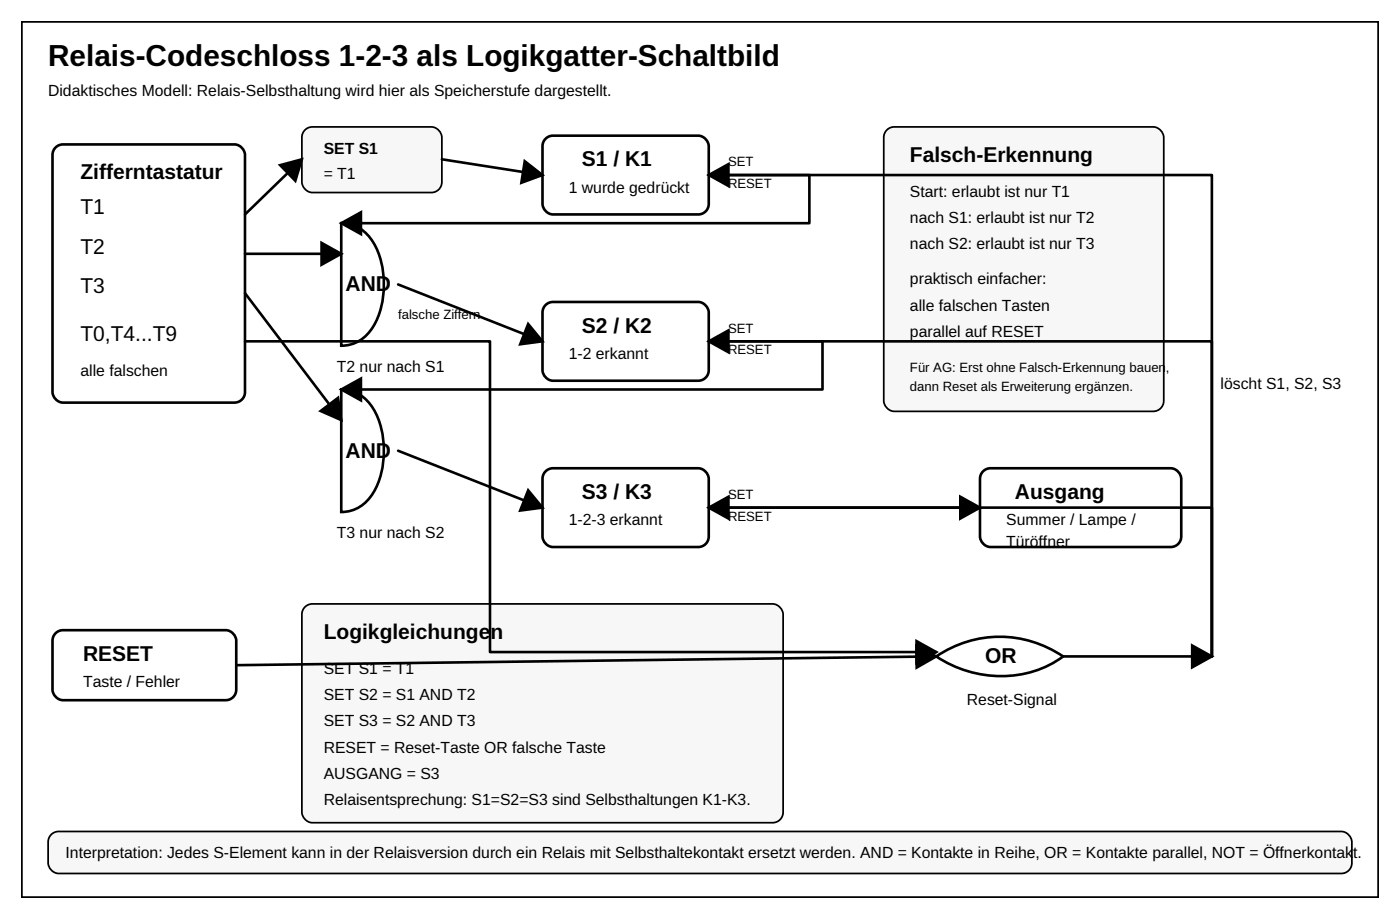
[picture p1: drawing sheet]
<svg xmlns="http://www.w3.org/2000/svg" width="423mm" height="278mm" viewBox="0 0 423 278" stroke-linecap="round" stroke-linejoin="round" font-family="sans-serif">
<defs><g id="words">
<text font-size="9" x="14.6" y="19.8">Relais-Codeschloss 1-2-3 als Logikgatter-Schaltbild</text>
<g font-size="6.3">
<text x="175.9" y="50.3">S1 / K1</text>
<text x="275.2" y="48.9">Falsch-Erkennung</text>
<text x="24.3" y="54.2">Zifferntastatur</text>
<text x="24.3" y="64.8">T1</text>
<text x="24.3" y="76.7">T2</text>
<text x="24.3" y="88.6">T3</text>
<text x="104.5" y="88.1">AND</text>
<text x="175.9" y="100.5">S2 / K2</text>
<text x="24.3" y="103.2">T0,T4...T9</text>
<text x="104.5" y="138.4">AND</text>
<text x="175.9" y="150.8">S3 / K3</text>
<text x="306.9" y="150.8">Ausgang</text>
<text x="97.9" y="193.1">Logikgleichungen</text>
<text x="25.1" y="199.8">RESET</text>
<text x="297.9" y="200.6">OR</text>
</g>
<g font-size="4.8">
<text x="14.6" y="29.1">Didaktisches Modell: Relais-Selbsthaltung wird hier als Speicherstufe dargestellt.</text>
<text x="97.9" y="46.6">SET S1</text>
<text x="292.4" y="45">NOT S1</text>
<text x="97.9" y="54">= T1</text>
<text x="172" y="58.2">1 wurde gedrückt</text>
<text x="275.2" y="59.5">Start: erlaubt ist nur T1</text>
<text x="275.2" y="67.5">nach S1: erlaubt ist nur T2</text>
<text x="275.2" y="75.4">nach S2: erlaubt ist nur T3</text>
<text x="275.2" y="86">praktisch einfacher:</text>
<text x="275.2" y="93.9">alle falschen Tasten</text>
<text x="292.4" y="92.6">NOT S2</text>
<text x="275.2" y="101.9">parallel auf RESET</text>
<text x="24.3" y="113.8">alle falschen</text>
<text x="101.9" y="112.4">T2 nur nach S1</text>
<text x="172" y="108.5">1-2 erkannt</text>
<text x="369.1" y="117.7">löscht S1, S2, S3</text>
<text x="172" y="158.8">1-2-3 erkannt</text>
<text x="304.3" y="158.8">Summer / Lampe /</text>
<text x="101.9" y="162.7">T3 nur nach S2</text>
<text x="304.3" y="165.4">Türöffner</text>
<text x="97.9" y="203.7">SET S1 = T1</text>
<text x="25.1" y="207.7">Taste / Fehler</text>
<text x="97.9" y="211.7">SET S2 = S1 AND T2</text>
<text x="292.4" y="213">Reset-Signal</text>
<text x="97.9" y="219.6">SET S3 = S2 AND T3</text>
<text x="97.9" y="227.5">RESET = Reset-Taste OR falsche Taste</text>
<text x="97.9" y="235.5">AUSGANG = S3</text>
<text x="97.9" y="243.4">Relaisentsprechung: S1=S2=S3 sind Selbsthaltungen K1-K3.</text>
<text x="19.8" y="259.3">Interpretation: Jedes S-Element kann in der Relaisversion durch ein Relais mit Selbsthaltekontakt ersetzt werden. AND = Kontakte in Reihe, OR = Kontakte parallel, NOT = Öffnerkontakt.</text>
</g>
<g font-size="4">
<text x="220.1" y="50.3">SET</text>
<text x="220.1" y="56.9">RESET</text>
<text x="120.4" y="96.6">falsche Ziffern</text>
<text x="220.1" y="100.5">SET</text>
<text x="220.1" y="107.2">RESET</text>
<text x="275.2" y="112.4">Für AG: Erst ohne Falsch-Erkennung bauen,</text>
<text x="275.2" y="118.3">dann Reset als Erweiterung ergänzen.</text>
<text x="220.1" y="150.8">SET</text>
<text x="220.1" y="157.4">RESET</text>
</g>
</g></defs>
<path d="M6.6 6.6h410.1v264.6h-410.1z" fill="#fff" stroke="#000" stroke-width=".53"/>
<g fill="#fff" stroke="#000" stroke-width=".79" stroke-linecap="butt">
<path d="M16.8 44.6a3.2 3.2 0 0 1 2.2-.9h51.9a3.4 3.4 0 0 1 3.2 3.1v71.7a3.2 3.2 0 0 1-3.2 3.2h-51.9a3.4 3.4 0 0 1-3.1-3.2v-71.7a3.2 3.2 0 0 1 .9-2.2z"/>
<path d="M165 41.9a3.2 3.2 0 0 1 2.2-.9h43.9a3.4 3.4 0 0 1 3.2 3.2v17.4a3.2 3.2 0 0 1-3.2 3.2h-43.9a3.4 3.4 0 0 1-3.2-3.2v-17.4a3.2 3.2 0 0 1 1-2.3z"/>
<path d="M165 92.2a3.2 3.2 0 0 1 2.2-.9h43.9a3.4 3.4 0 0 1 3.2 3.2v17.4a3.2 3.2 0 0 1-3.2 3.2h-43.9a3.4 3.4 0 0 1-3.2-3.2v-17.4a3.2 3.2 0 0 1 1-2.3z"/>
<path d="M165 142.5a3.2 3.2 0 0 1 2.2-.9h43.9a3.4 3.4 0 0 1 3.2 3.1v17.5a3.2 3.2 0 0 1-3.2 3.2h-43.9a3.4 3.4 0 0 1-3.2-3.2v-17.5a3.2 3.2 0 0 1 1-2.2z"/>
<path d="M103.2 67.5a11.6 11.6 0 0 1 10.6 7.6 27.2 27.2 0 0 1-.9 23.6 11.1 11.1 0 0 1-9.7 5.8z"/>
<path d="M103.2 117.7a11.6 11.6 0 0 1 10.6 7.7 27.2 27.2 0 0 1-.9 23.6 11.1 11.1 0 0 1-9.7 5.8z"/>
<path d="M283.1 198.4a33.9 33.9 0 0 1 38.4 0 33.9 33.9 0 0 1-38.4 0z"/>
<path d="M296.3 50.3l13.8 5.3-13.8 5.3z"/>
<path d="M296.3 97.9l13.8 5.3-13.8 5.3z"/>
<circle cx="313.5" cy="55.6" r="3.4"/>
<circle cx="313.5" cy="103.2" r="3.4"/>
</g>
<g fill="#f7f7f7" stroke="#000" stroke-width=".53">
<path d="M92.2 39.3a3.2 3.2 0 0 1 2.3-.9h35.9a3.4 3.4 0 0 1 3.2 3.1v13.5a3.2 3.2 0 0 1-3.2 3.2h-35.9a3.4 3.4 0 0 1-3.2-3.2v-13.5a3.2 3.2 0 0 1 .9-2.2z"/>
<path d="M92.2 183.5a3.2 3.2 0 0 1 2.3-.9h139.1a3.4 3.4 0 0 1 3.2 3.1v59.8a3.2 3.2 0 0 1-3.2 3.2h-139.1a3.4 3.4 0 0 1-3.2-3.2v-59.8a3.2 3.2 0 0 1 .9-2.2z"/>
</g>
<path d="M297.3 142.5a3.2 3.2 0 0 1 2.2-.9h54.5a3.4 3.4 0 0 1 3.2 3.1v17.5a3.2 3.2 0 0 1-3.2 3.2h-54.5a3.4 3.4 0 0 1-3.2-3.2v-17.5a3.2 3.2 0 0 1 1-2.2z" fill="#fff" stroke="#000" stroke-width=".79" stroke-linecap="butt"/>
<path d="M268.2 39.3a3.2 3.2 0 0 1 2.2-.9h78.3a3.4 3.4 0 0 1 3.2 3.1v79.7a3.2 3.2 0 0 1-3.2 3.2h-78.3a3.4 3.4 0 0 1-3.2-3.2v-79.7a3.2 3.2 0 0 1 1-2.2z" fill="#f7f7f7" stroke="#000" stroke-width=".53"/>
<path d="M91.3 48.2l-17.2 16.6M133.6 48.2l30.4 4.7M214.3 52.9h30.4v14.6h-141.5M74.1 76.7h29.1M74.1 88.6l29.1 38.4M120.4 86l43.6 17.2M214.3 103.2h34.4v14.5h-145.5M120.4 136.3l43.6 17.2M214.3 153.5h82" fill="none" stroke="#000" stroke-width=".79"/>
<path d="M84 49.7l7.9-2.1-2.4 7.8zM158.4 48l6.4 5-7.6 2.9zM96.8 72.8l7.2 3.9-7.2 4zM102.4 67.5l7.1-4v7.9zM159.6 97.2l5.2 6.3-8.1 1.1zM96.2 124.3l6.3-4.8 1.2 8.1zM102.4 117.7l7.1-3.9v7.9zM159.6 147.4l5.2 6.3-8.1 1.1zM290 149.5l7.1 4-7.1 3.9z" fill="#000"/>
<path d="M16.8 191.4a3.2 3.2 0 0 1 2.2-.9h49.3a3.4 3.4 0 0 1 3.1 3.2v14.8a3.2 3.2 0 0 1-3.1 3.2h-49.3a3.4 3.4 0 0 1-3.1-3.2v-14.8a3.2 3.2 0 0 1 .9-2.3z" fill="#fff" stroke="#000" stroke-width=".79" stroke-linecap="butt"/>
<path d="M214.3 52.9h152.1v145.5M74.1 103.2h74.1v93.9h134.9M214.3 103.2h152.1v95.2M214.3 153.5h152.1v44.9M283.1 198.4l-211.7 2.7M321.5 198.4h44.9" fill="none" stroke="#000" stroke-width=".79"/>
<path d="M213.5 52.9l7.2-4v8zM213.5 103.2l7.2-4v8zM213.5 153.5l7.2-4v7.9zM276.7 194.5l7.2 3.9-7.1 4.1zM276.8 193.1l7.1 4-7.1 4zM360.1 194.5l7.1 3.9-7.1 4z" fill="#000"/>
<path d="M15.5 252.3a3.2 3.2 0 0 1 2.2-.9h387.9a3.4 3.4 0 0 1 3.2 3.1v6.4a3.2 3.2 0 0 1-3.2 3.2h-387.9a3.4 3.4 0 0 1-3.1-3.2v-6.4a3.2 3.2 0 0 1 .9-2.2z" fill="#f7f7f7" stroke="#000" stroke-width=".53"/>
<use href="#words"/>
</svg>
